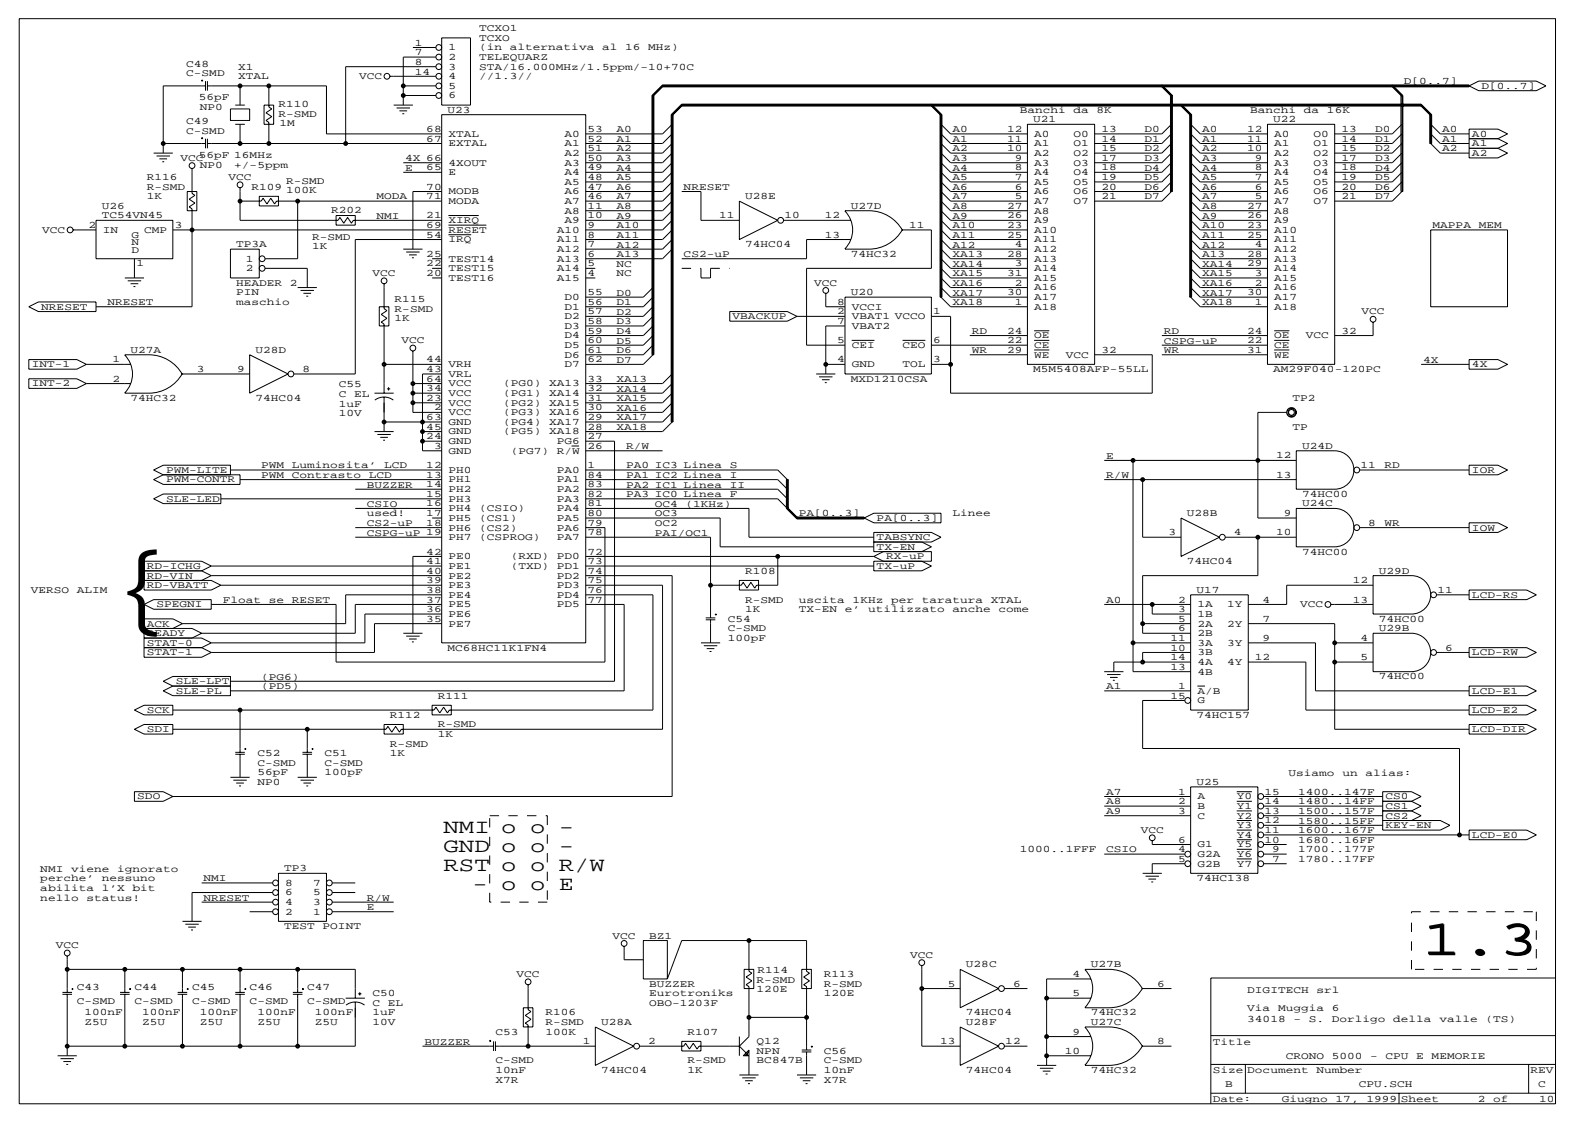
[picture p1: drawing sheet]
<svg xmlns="http://www.w3.org/2000/svg" width="420mm" height="297mm" viewBox="0 0 420 297" stroke-linecap="round" stroke-linejoin="round" font-family="sans-serif">
<defs><g id="words">
<text font-size="23.8" x="28.4" y="163">{</text>
<text font-size="13.2" x="376.2" y="252.4">1.3</text>
<g font-size="5.3">
<text x="117.3" y="220.2">NMI</text>
<text x="132.6" y="220.2">o o</text>
<text x="147.8" y="220.2">-</text>
<text x="117.3" y="225.3">GND</text>
<text x="132.6" y="225.3">o o</text>
<text x="147.8" y="225.3">-</text>
<text x="117.3" y="230.4">RST</text>
<text x="132.6" y="230.4">o o</text>
<text x="147.8" y="230.4">R/W</text>
<text x="125" y="235.4">-</text>
<text x="132.6" y="235.4">o o</text>
<text x="147.8" y="235.4">E</text>
</g>
<g font-size="2.6">
<text x="126.7" y="8.2">TCXO1</text>
<text x="126.7" y="10.8">TCXO</text>
<text x="49.3" y="17.6">C48</text>
<text x="109.7" y="12.1">1</text>
<text x="109.7" y="14.7">7</text>
<text x="109.7" y="17.2">8</text>
<text x="118.6" y="13.3">1</text>
<text x="118.6" y="15.9">2</text>
<text x="126.7" y="13.3">(in</text>
<text x="126.7" y="15.9">TELEQUARZ</text>
<text x="134.9" y="13.3">alternativa</text>
<text x="159.3" y="13.3">al</text>
<text x="165.4" y="13.3">16</text>
<text x="171.5" y="13.3">MHz)</text>
<text x="49.3" y="20.2">C-SMD</text>
<text x="63" y="18.4">X1</text>
<text x="63" y="20.9">XTAL</text>
<text x="95" y="20.9">VCC</text>
<text x="109.7" y="19.7">14</text>
<text x="118.6" y="18.4">3</text>
<text x="118.6" y="20.9">4</text>
<text x="118.6" y="23.5">5</text>
<text x="126.7" y="18.4">STA/16.000MHz/1.5ppm/-10+70C</text>
<text x="126.7" y="20.9">//1.3//</text>
<text x="371.3" y="22.3">D[0..7]</text>
<text x="391.9" y="23.5">D[0..7]</text>
<text x="52.6" y="26.5">56pF</text>
<text x="52.8" y="29.1">NP0</text>
<text x="73.7" y="28.3">R110</text>
<text x="118.4" y="29.8">U23</text>
<text x="118.6" y="26">6</text>
<text x="269.7" y="29.9">Banchi</text>
<text x="284" y="29.9">da</text>
<text x="290.1" y="29.9">8K</text>
<text x="330.7" y="29.9">Banchi</text>
<text x="344.9" y="29.9">da</text>
<text x="351" y="29.9">16K</text>
<text x="49.3" y="32.9">C49</text>
<text x="49.3" y="35.4">C-SMD</text>
<text x="73.7" y="30.8">R-SMD</text>
<text x="73.9" y="33.4">1M</text>
<text x="112.8" y="34.9">68</text>
<text x="155.4" y="34.9">53</text>
<text x="163.1" y="35">A0</text>
<text x="252" y="35">A0</text>
<text x="266.4" y="34.9">12</text>
<text x="273.3" y="32.4">U21</text>
<text x="291.3" y="34.9">13</text>
<text x="302.8" y="35">D0</text>
<text x="318" y="35">A0</text>
<text x="329.9" y="34.9">12</text>
<text x="336.8" y="32.4">U22</text>
<text x="354.8" y="34.9">13</text>
<text x="363.7" y="35">D0</text>
<text x="381.5" y="35">A0</text>
<text x="52.6" y="41.8">56pF 16MHz</text>
<text x="112.8" y="37.5">67</text>
<text x="118.6" y="36.2">XTAL</text>
<text x="118.6" y="38.7">EXTAL</text>
<text x="149.4" y="36.2">A0</text>
<text x="149.4" y="38.7">A1</text>
<text x="149.4" y="41.3">A2</text>
<text x="155.4" y="37.5">52</text>
<text x="155.4" y="40">51</text>
<text x="163.1" y="37.5">A1</text>
<text x="163.1" y="40.1">A2</text>
<text x="252" y="37.5">A1</text>
<text x="252" y="40.1">A2</text>
<text x="266.4" y="37.5">11</text>
<text x="266.4" y="40">10</text>
<text x="273.6" y="36.2">A0</text>
<text x="273.6" y="38.7">A1</text>
<text x="273.6" y="41.3">A2</text>
<text x="284" y="36.2">O0</text>
<text x="284" y="38.7">O1</text>
<text x="284" y="41.3">O2</text>
<text x="291.3" y="37.5">14</text>
<text x="291.3" y="40">15</text>
<text x="302.8" y="37.5">D1</text>
<text x="302.8" y="40.1">D2</text>
<text x="318" y="37.5">A1</text>
<text x="318" y="40.1">A2</text>
<text x="329.9" y="37.5">11</text>
<text x="329.9" y="40">10</text>
<text x="337.1" y="36.2">A0</text>
<text x="337.1" y="38.7">A1</text>
<text x="337.1" y="41.3">A2</text>
<text x="347.5" y="36.2">O0</text>
<text x="347.5" y="38.7">O1</text>
<text x="347.5" y="41.3">O2</text>
<text x="354.8" y="37.5">14</text>
<text x="354.8" y="40">15</text>
<text x="363.7" y="37.5">D1</text>
<text x="363.7" y="40.1">D2</text>
<text x="381.5" y="37.5">A1</text>
<text x="381.5" y="40.1">A2</text>
<text x="389.4" y="36.2">A0</text>
<text x="389.4" y="38.7">A1</text>
<text x="389.4" y="41.3">A2</text>
<text x="38.9" y="47.6">R116</text>
<text x="47.8" y="42.5">VCC</text>
<text x="52.8" y="44.3">NP0</text>
<text x="60.5" y="47.6">VCC</text>
<text x="62" y="44.3">+/-5ppm</text>
<text x="107.2" y="45.1">E</text>
<text x="107.2" y="42.6">4X 66</text>
<text x="112.8" y="45.1">65</text>
<text x="118.6" y="43.8">4XOUT</text>
<text x="118.6" y="46.3">E</text>
<text x="149.4" y="43.8">A3</text>
<text x="149.4" y="46.3">A4</text>
<text x="155.4" y="42.5">50</text>
<text x="155.4" y="45.1">49</text>
<text x="155.4" y="47.6">48</text>
<text x="163.1" y="42.6">A3</text>
<text x="163.1" y="45.1">A4</text>
<text x="163.1" y="47.7">A5</text>
<text x="252" y="42.6">A3</text>
<text x="252" y="45.1">A4</text>
<text x="252" y="47.7">A5</text>
<text x="268.5" y="42.5">9</text>
<text x="268.5" y="45.1">8</text>
<text x="268.5" y="47.6">7</text>
<text x="273.6" y="43.8">A3</text>
<text x="273.6" y="46.3">A4</text>
<text x="284" y="43.8">O3</text>
<text x="284" y="46.3">O4</text>
<text x="291.3" y="42.5">17</text>
<text x="291.3" y="45.1">18</text>
<text x="291.3" y="47.6">19</text>
<text x="302.8" y="42.6">D3</text>
<text x="302.8" y="45.1">D4</text>
<text x="302.8" y="47.7">D5</text>
<text x="318" y="42.6">A3</text>
<text x="318" y="45.1">A4</text>
<text x="318" y="47.7">A5</text>
<text x="332" y="42.5">9</text>
<text x="332" y="45.1">8</text>
<text x="332" y="47.6">7</text>
<text x="337.1" y="43.8">A3</text>
<text x="337.1" y="46.3">A4</text>
<text x="347.5" y="43.8">O3</text>
<text x="347.5" y="46.3">O4</text>
<text x="354.8" y="42.5">17</text>
<text x="354.8" y="45.1">18</text>
<text x="354.8" y="47.6">19</text>
<text x="363.7" y="42.6">D3</text>
<text x="363.7" y="45.1">D4</text>
<text x="363.7" y="47.7">D5</text>
<text x="38.9" y="50.2">R-SMD</text>
<text x="38.9" y="52.7">1K</text>
<text x="66.5" y="50.2">R109</text>
<text x="75.7" y="48.6">R-SMD</text>
<text x="75.7" y="51.2">100K</text>
<text x="99.6" y="52.8">MODA</text>
<text x="112.8" y="52.7">71</text>
<text x="112.8" y="50.2">70</text>
<text x="118.6" y="54">MODA</text>
<text x="118.6" y="51.4">MODB</text>
<text x="149.4" y="48.9">A5</text>
<text x="149.4" y="51.4">A6</text>
<text x="149.4" y="54">A7</text>
<text x="155.4" y="50.2">47</text>
<text x="155.4" y="52.7">46</text>
<text x="163.1" y="50.2">A6</text>
<text x="163.1" y="52.8">A7</text>
<text x="180.8" y="50.2">NRESET</text>
<text x="197.1" y="52.7">U28E</text>
<text x="252" y="50.2">A6</text>
<text x="252" y="52.8">A7</text>
<text x="268.5" y="50.2">6</text>
<text x="268.5" y="52.7">5</text>
<text x="273.6" y="48.9">A5</text>
<text x="273.6" y="51.4">A6</text>
<text x="273.6" y="54">A7</text>
<text x="284" y="48.9">O5</text>
<text x="284" y="51.4">O6</text>
<text x="284" y="54">O7</text>
<text x="291.3" y="50.2">20</text>
<text x="291.3" y="52.7">21</text>
<text x="302.8" y="50.2">D6</text>
<text x="302.8" y="52.8">D7</text>
<text x="318" y="50.2">A6</text>
<text x="318" y="52.8">A7</text>
<text x="332" y="50.2">6</text>
<text x="332" y="52.7">5</text>
<text x="337.1" y="48.9">A5</text>
<text x="337.1" y="51.4">A6</text>
<text x="337.1" y="54">A7</text>
<text x="347.5" y="48.9">O5</text>
<text x="347.5" y="51.4">O6</text>
<text x="347.5" y="54">O7</text>
<text x="354.8" y="50.2">20</text>
<text x="354.8" y="52.7">21</text>
<text x="363.7" y="50.2">D6</text>
<text x="363.7" y="52.8">D7</text>
<text x="26.9" y="55.2">U26</text>
<text x="26.9" y="57.8">TC54VN45</text>
<text x="87.6" y="56.2">R202</text>
<text x="99.6" y="57.8">NMI</text>
<text x="112.8" y="57.8">21</text>
<text x="118.6" y="59">XIRQ</text>
<text x="149.4" y="56.5">A8</text>
<text x="149.4" y="59">A9</text>
<text x="155.4" y="55.2">11</text>
<text x="155.4" y="57.8">10</text>
<text x="163.1" y="55.3">A8</text>
<text x="163.1" y="57.8">A9</text>
<text x="190.2" y="57.8">11</text>
<text x="207.5" y="57.8">10</text>
<text x="218.2" y="57.8">12</text>
<text x="225" y="55.2">U27D</text>
<text x="252" y="55.3">A8</text>
<text x="252" y="57.8">A9</text>
<text x="266.4" y="55.2">27</text>
<text x="266.4" y="57.8">26</text>
<text x="273.6" y="56.5">A8</text>
<text x="273.6" y="59">A9</text>
<text x="318" y="55.3">A8</text>
<text x="318" y="57.8">A9</text>
<text x="329.9" y="55.2">27</text>
<text x="329.9" y="57.8">26</text>
<text x="337.1" y="56.5">A8</text>
<text x="337.1" y="59">A9</text>
<text x="11.2" y="61.6">VCC</text>
<text x="23.4" y="60.3">2</text>
<text x="27.2" y="61.6">IN</text>
<text x="34.8" y="62.9">G</text>
<text x="34.8" y="64.9">N</text>
<text x="38.1" y="61.6">CMP</text>
<text x="46.2" y="60.3">3</text>
<text x="62.5" y="65.4">TP3A</text>
<text x="82.5" y="63.4">R-SMD</text>
<text x="82.5" y="65.9">1K</text>
<text x="112.8" y="60.3">69</text>
<text x="112.8" y="62.9">54</text>
<text x="118.6" y="61.6">RESET</text>
<text x="118.6" y="64.1">IRQ</text>
<text x="147.3" y="61.6">A10</text>
<text x="147.3" y="64.1">A11</text>
<text x="155.4" y="60.3">9</text>
<text x="155.4" y="62.9">8</text>
<text x="155.4" y="65.4">7</text>
<text x="163.1" y="60.4">A10</text>
<text x="163.1" y="62.9">A11</text>
<text x="163.1" y="65.5">A12</text>
<text x="197.1" y="65.4">74HC04</text>
<text x="218.2" y="62.9">13</text>
<text x="240.5" y="60.3">11</text>
<text x="252" y="60.4">A10</text>
<text x="252" y="62.9">A11</text>
<text x="252" y="65.5">A12</text>
<text x="266.4" y="60.3">23</text>
<text x="266.4" y="62.9">25</text>
<text x="268.5" y="65.4">4</text>
<text x="273.6" y="61.6">A10</text>
<text x="273.6" y="64.1">A11</text>
<text x="318" y="60.4">A10</text>
<text x="318" y="62.9">A11</text>
<text x="318" y="65.5">A12</text>
<text x="329.9" y="60.3">23</text>
<text x="329.9" y="62.9">25</text>
<text x="332" y="65.4">4</text>
<text x="337.1" y="61.6">A10</text>
<text x="337.1" y="64.1">A11</text>
<text x="379" y="60.3">MAPPA</text>
<text x="391.2" y="60.3">MEM</text>
<text x="34.8" y="66.9">D</text>
<text x="36.1" y="70.5">1</text>
<text x="65" y="69.2">1</text>
<text x="65" y="71.7">2</text>
<text x="112.8" y="67.9">25</text>
<text x="112.8" y="70.5">22</text>
<text x="118.6" y="69.2">TEST14</text>
<text x="118.6" y="71.7">TEST15</text>
<text x="147.3" y="66.7">A12</text>
<text x="147.3" y="69.2">A13</text>
<text x="147.3" y="71.7">A14</text>
<text x="155.4" y="67.9">6</text>
<text x="155.4" y="70.5">5</text>
<text x="163.1" y="68">A13</text>
<text x="163.1" y="70.5">NC</text>
<text x="180.8" y="68">CS2-uP</text>
<text x="225" y="67.9">74HC32</text>
<text x="252" y="70.5">XA14</text>
<text x="252" y="68">XA13</text>
<text x="266.4" y="67.9">28</text>
<text x="268.5" y="70.5">3</text>
<text x="273.6" y="66.7">A12</text>
<text x="273.6" y="69.2">A13</text>
<text x="273.6" y="71.7">A14</text>
<text x="318" y="68">A13</text>
<text x="318" y="70.5">XA14</text>
<text x="329.9" y="67.9">28</text>
<text x="329.9" y="70.5">29</text>
<text x="337.1" y="66.7">A12</text>
<text x="337.1" y="69.2">A13</text>
<text x="337.1" y="71.7">A14</text>
<text x="62.5" y="75.6">HEADER</text>
<text x="76.7" y="75.6">2</text>
<text x="98.6" y="73">VCC</text>
<text x="112.8" y="73">20</text>
<text x="118.6" y="74.3">TEST16</text>
<text x="147.3" y="74.3">A15</text>
<text x="155.4" y="73">4</text>
<text x="163.1" y="73.1">NC</text>
<text x="215.4" y="75.6">VCC</text>
<text x="252" y="75.6">XA16</text>
<text x="252" y="73.1">XA15</text>
<text x="266.4" y="73">31</text>
<text x="268.5" y="75.6">2</text>
<text x="273.6" y="74.3">A15</text>
<text x="273.6" y="76.8">A16</text>
<text x="318" y="73.1">XA15</text>
<text x="318" y="75.6">XA16</text>
<text x="332" y="73">3</text>
<text x="332" y="75.6">2</text>
<text x="337.1" y="74.3">A15</text>
<text x="337.1" y="76.8">A16</text>
<text x="10.9" y="81.9">NRESET</text>
<text x="28.4" y="80.7">NRESET</text>
<text x="62.5" y="78.1">PIN</text>
<text x="62.5" y="80.6">maschio</text>
<text x="104.4" y="79.9">R115</text>
<text x="104.4" y="82.4">R-SMD</text>
<text x="149.4" y="79.4">D0</text>
<text x="149.4" y="81.9">D1</text>
<text x="155.4" y="78.1">55</text>
<text x="155.4" y="80.6">56</text>
<text x="155.4" y="83.2">57</text>
<text x="163.1" y="78.2">D0</text>
<text x="163.1" y="80.7">D1</text>
<text x="163.1" y="83.2">D2</text>
<text x="221.5" y="80.6">8</text>
<text x="221.5" y="83.2">2</text>
<text x="225" y="78.1">U20</text>
<text x="225.3" y="81.9">VCCI</text>
<text x="246.9" y="83.2">1</text>
<text x="252" y="80.7">XA18</text>
<text x="252" y="78.2">XA17</text>
<text x="266.4" y="78.1">30</text>
<text x="268.5" y="80.6">1</text>
<text x="273.6" y="79.4">A17</text>
<text x="273.6" y="81.9">A18</text>
<text x="318" y="78.2">XA17</text>
<text x="318" y="80.7">XA18</text>
<text x="329.9" y="78.1">30</text>
<text x="332" y="80.6">1</text>
<text x="337.1" y="79.4">A17</text>
<text x="337.1" y="81.9">A18</text>
<text x="360.2" y="83.2">VCC</text>
<text x="104.4" y="84.9">1K</text>
<text x="149.4" y="84.4">D2</text>
<text x="149.4" y="87">D3</text>
<text x="149.4" y="89.5">D4</text>
<text x="155.4" y="85.7">58</text>
<text x="155.4" y="88.3">59</text>
<text x="163.1" y="85.8">D3</text>
<text x="163.1" y="88.3">D4</text>
<text x="193.8" y="84.4">VBACKUP</text>
<text x="221.5" y="85.7">7</text>
<text x="225.3" y="84.4">VBAT1 VCCO</text>
<text x="225.3" y="87">VBAT2</text>
<text x="257" y="88.3">RD</text>
<text x="266.4" y="88.3">24</text>
<text x="273.6" y="89.5">OE</text>
<text x="307.8" y="88.3">RD</text>
<text x="329.9" y="88.3">24</text>
<text x="337.1" y="89.5">OE</text>
<text x="345.4" y="89.5">VCC</text>
<text x="354.8" y="88.3">32</text>
<text x="29.7" y="95.9">1</text>
<text x="34.5" y="93.3">U27A</text>
<text x="67.6" y="93.3">U28D</text>
<text x="106.2" y="90.8">VCC</text>
<text x="112.8" y="95.9">44</text>
<text x="149.4" y="92.1">D5</text>
<text x="149.4" y="94.6">D6</text>
<text x="155.4" y="90.8">60</text>
<text x="155.4" y="93.3">61</text>
<text x="155.4" y="95.9">62</text>
<text x="163.1" y="90.9">D5</text>
<text x="163.1" y="93.4">D6</text>
<text x="163.1" y="95.9">D7</text>
<text x="221.5" y="90.8">5</text>
<text x="221.5" y="95.9">4</text>
<text x="225.3" y="92.1">CEI</text>
<text x="238.8" y="92.1">CEO</text>
<text x="246.9" y="90.8">6</text>
<text x="246.9" y="95.9">3</text>
<text x="257" y="93.4">WR</text>
<text x="266.4" y="93.3">29</text>
<text x="266.4" y="90.8">22</text>
<text x="273.6" y="92.1">CE</text>
<text x="273.6" y="94.6">WE</text>
<text x="281.9" y="94.6">VCC</text>
<text x="291.3" y="93.3">32</text>
<text x="307.8" y="90.9">CSPG-uP</text>
<text x="307.8" y="93.4">WR</text>
<text x="329.9" y="93.3">31</text>
<text x="329.9" y="90.8">22</text>
<text x="337.1" y="94.6">WE</text>
<text x="337.1" y="92.1">CE</text>
<text x="376.4" y="95.9">4X</text>
<text x="8.4" y="97.1">INT-1</text>
<text x="29.7" y="101">2</text>
<text x="52.1" y="98.4">3</text>
<text x="62.7" y="98.4">9</text>
<text x="80" y="98.4">8</text>
<text x="112.8" y="101">64</text>
<text x="112.8" y="98.4">43</text>
<text x="118.6" y="99.7">VRL</text>
<text x="118.6" y="97.1">VRH</text>
<text x="149.4" y="97.1">D7</text>
<text x="155.4" y="101">33</text>
<text x="163.1" y="101">XA13</text>
<text x="225" y="101">MXD1210CSA</text>
<text x="225.3" y="97.1">GND</text>
<text x="238.8" y="97.1">TOL</text>
<text x="273.3" y="98.4">M5M5408AFP-55LL</text>
<text x="336.8" y="98.4">AM29F040-120PC</text>
<text x="389.4" y="97.1">4X</text>
<text x="8.4" y="102.2">INT-2</text>
<text x="34.5" y="106">74HC32</text>
<text x="67.6" y="106">74HC04</text>
<text x="89.7" y="102.5">C55</text>
<text x="89.7" y="105">C</text>
<text x="89.7" y="107.6">1uF</text>
<text x="93.7" y="105">EL</text>
<text x="112.8" y="106">23</text>
<text x="112.8" y="103.5">34</text>
<text x="118.6" y="107.3">VCC</text>
<text x="118.6" y="104.8">VCC</text>
<text x="118.6" y="102.2">VCC</text>
<text x="133.1" y="102.2">(PG0)</text>
<text x="133.1" y="104.8">(PG1)</text>
<text x="133.1" y="107.3">(PG2)</text>
<text x="145.3" y="102.2">XA13</text>
<text x="145.3" y="104.8">XA14</text>
<text x="145.3" y="107.3">XA15</text>
<text x="155.4" y="103.5">32</text>
<text x="155.4" y="106">31</text>
<text x="163.1" y="103.6">XA14</text>
<text x="163.1" y="106.1">XA15</text>
<text x="341.9" y="106">TP2</text>
<text x="89.7" y="110.1">10V</text>
<text x="112.8" y="113.7">45</text>
<text x="112.8" y="111.1">63</text>
<text x="114.8" y="108.6">2</text>
<text x="118.6" y="112.4">GND</text>
<text x="118.6" y="109.8">VCC</text>
<text x="133.1" y="109.8">(PG3)</text>
<text x="133.1" y="112.4">(PG4)</text>
<text x="145.3" y="109.8">XA16</text>
<text x="145.3" y="112.4">XA17</text>
<text x="155.4" y="108.6">30</text>
<text x="155.4" y="111.1">29</text>
<text x="155.4" y="113.7">28</text>
<text x="163.1" y="108.6">XA16</text>
<text x="163.1" y="111.2">XA17</text>
<text x="163.1" y="113.7">XA18</text>
<text x="341.9" y="113.7">TP</text>
<text x="112.8" y="116.2">24</text>
<text x="114.8" y="118.7">3</text>
<text x="118.6" y="117.5">GND</text>
<text x="118.6" y="114.9">GND</text>
<text x="133.1" y="114.9">(PG5)</text>
<text x="145.3" y="114.9">XA18</text>
<text x="147.3" y="117.5">PG6</text>
<text x="155.4" y="116.2">27</text>
<text x="155.4" y="118.7">26</text>
<text x="165.6" y="118.8">R/W</text>
<text x="344.4" y="118.7">U24D</text>
<text x="43.9" y="125.1">PWM-LITE</text>
<text x="69.1" y="123.9">PWM</text>
<text x="77.2" y="123.9">Luminosita’</text>
<text x="101.6" y="123.9">LCD</text>
<text x="112.8" y="123.8">12</text>
<text x="118.6" y="125.1">PH0</text>
<text x="118.6" y="120">GND</text>
<text x="135.1" y="120">(PG7)</text>
<text x="147.3" y="120">R/W</text>
<text x="147.3" y="125.1">PA0</text>
<text x="155.4" y="123.8">1</text>
<text x="165.6" y="123.9">PA0 IC3 Linea</text>
<text x="193" y="123.9">S</text>
<text x="292.6" y="121.3">E</text>
<text x="337.6" y="121.3">12</text>
<text x="359.9" y="123.8">11</text>
<text x="366.3" y="123.9">RD</text>
<text x="389.4" y="125.1">IOR</text>
<text x="43.9" y="127.6">PWM-CONTR</text>
<text x="69.1" y="126.4">PWM</text>
<text x="77.2" y="126.4">Contrasto</text>
<text x="97" y="129">BUZZER</text>
<text x="97.5" y="126.4">LCD</text>
<text x="112.8" y="126.4">13</text>
<text x="112.8" y="128.9">14</text>
<text x="112.8" y="131.4">15</text>
<text x="118.6" y="127.6">PH1</text>
<text x="118.6" y="130.2">PH2</text>
<text x="147.3" y="127.6">PA1</text>
<text x="147.3" y="130.2">PA2</text>
<text x="155.4" y="126.4">84</text>
<text x="155.4" y="128.9">83</text>
<text x="155.4" y="131.4">82</text>
<text x="165.6" y="126.4">PA1 IC2 Linea</text>
<text x="165.6" y="129">PA2 IC1 Linea</text>
<text x="165.6" y="131.5">PA3 IC0 Linea</text>
<text x="193" y="126.4">I</text>
<text x="193" y="129">II</text>
<text x="193" y="131.5">F</text>
<text x="292.6" y="126.4">R/W</text>
<text x="337.6" y="126.4">13</text>
<text x="344.4" y="131.4">74HC00</text>
<text x="43.9" y="132.7">SLE-LED</text>
<text x="97" y="136.6">used!</text>
<text x="97" y="134">CSIO</text>
<text x="112.8" y="134">16</text>
<text x="112.8" y="136.5">17</text>
<text x="118.6" y="132.7">PH3</text>
<text x="118.6" y="135.2">PH4</text>
<text x="118.6" y="137.8">PH5</text>
<text x="126.7" y="135.2">(CSIO)</text>
<text x="126.7" y="137.8">(CS1)</text>
<text x="147.3" y="132.7">PA3</text>
<text x="147.3" y="135.2">PA4</text>
<text x="147.3" y="137.8">PA5</text>
<text x="155.4" y="134">81</text>
<text x="155.4" y="136.5">80</text>
<text x="173.2" y="134">OC4</text>
<text x="173.2" y="136.6">OC3</text>
<text x="181.4" y="134">(1KHz)</text>
<text x="211.3" y="136.6">PA[0..3]</text>
<text x="231.9" y="137.8">PA[0..3]</text>
<text x="252" y="136.6">Linee</text>
<text x="313.9" y="136.5">U28B</text>
<text x="339.6" y="136.5">9</text>
<text x="344.4" y="134">U24C</text>
<text x="97" y="141.7">CSPG-uP 19</text>
<text x="97" y="139.1">CS2-uP</text>
<text x="112.8" y="139.1">18</text>
<text x="118.6" y="140.3">PH6</text>
<text x="118.6" y="142.9">PH7</text>
<text x="126.7" y="140.3">(CS2)</text>
<text x="126.7" y="142.9">(CSPROG)</text>
<text x="147.3" y="140.3">PA6</text>
<text x="147.3" y="142.9">PA7</text>
<text x="155.4" y="139.1">79</text>
<text x="155.4" y="141.6">78</text>
<text x="173.2" y="139.1">OC2</text>
<text x="173.2" y="141.7">PAI/OC1</text>
<text x="231.9" y="142.9">TABSYNC</text>
<text x="309.1" y="141.6">3</text>
<text x="326.4" y="141.6">4</text>
<text x="337.6" y="141.6">10</text>
<text x="361.9" y="139.1">8</text>
<text x="366.3" y="139.1">WR</text>
<text x="389.4" y="140.3">IOW</text>
<text x="112.8" y="146.7">42</text>
<text x="112.8" y="149.2">41</text>
<text x="118.6" y="147.9">PE0</text>
<text x="135.1" y="147.9">(RXD)</text>
<text x="147.3" y="147.9">PD0</text>
<text x="155.4" y="146.7">72</text>
<text x="155.4" y="149.2">73</text>
<text x="231.9" y="145.4">TX-EN</text>
<text x="234.4" y="147.9">RX-uP</text>
<text x="313.9" y="149.2">74HC04</text>
<text x="344.4" y="146.7">74HC00</text>
<text x="38.9" y="150.5">RD-ICHG</text>
<text x="38.9" y="153">RD-VIN</text>
<text x="38.9" y="155.6">RD-VBATT</text>
<text x="112.8" y="151.8">40</text>
<text x="112.8" y="154.3">39</text>
<text x="118.6" y="150.5">PE1</text>
<text x="118.6" y="153">PE2</text>
<text x="118.6" y="155.6">PE3</text>
<text x="135.1" y="150.5">(TXD)</text>
<text x="147.3" y="150.5">PD1</text>
<text x="147.3" y="153">PD2</text>
<text x="147.3" y="155.6">PD3</text>
<text x="155.4" y="151.8">74</text>
<text x="155.4" y="154.3">75</text>
<text x="197.1" y="151.8">R108</text>
<text x="231.9" y="150.5">TX-uP</text>
<text x="357.9" y="154.3">12</text>
<text x="364.7" y="151.8">U29D</text>
<text x="8.1" y="156.9">VERSO</text>
<text x="20.3" y="156.9">ALIM</text>
<text x="41.4" y="160.6">SPEGNI</text>
<text x="58.9" y="159.4">Float</text>
<text x="71.1" y="159.4">se</text>
<text x="77.2" y="159.4">RESET</text>
<text x="112.8" y="156.8">38</text>
<text x="112.8" y="159.4">37</text>
<text x="112.8" y="161.9">36</text>
<text x="118.6" y="158.1">PE4</text>
<text x="118.6" y="160.6">PE5</text>
<text x="147.3" y="158.1">PD4</text>
<text x="147.3" y="160.6">PD5</text>
<text x="155.4" y="156.8">76</text>
<text x="155.4" y="159.4">77</text>
<text x="197.1" y="159.4">R-SMD</text>
<text x="197.1" y="161.9">1K</text>
<text x="211.3" y="162">TX-EN</text>
<text x="211.3" y="159.4">uscita</text>
<text x="223.5" y="162">e’</text>
<text x="225.6" y="159.4">1KHz</text>
<text x="229.6" y="162">utilizzato</text>
<text x="235.7" y="159.4">per</text>
<text x="243.8" y="159.4">taratura</text>
<text x="252" y="162">anche</text>
<text x="262.1" y="159.4">XTAL</text>
<text x="264.2" y="162">come</text>
<text x="292.6" y="159.4">A0</text>
<text x="311.7" y="159.4">2</text>
<text x="311.7" y="161.9">3</text>
<text x="316.5" y="156.8">U17</text>
<text x="316.7" y="160.6">1A</text>
<text x="324.6" y="160.6">1Y</text>
<text x="334" y="159.4">4</text>
<text x="343.9" y="160.6">VCC</text>
<text x="357.9" y="159.4">13</text>
<text x="380.2" y="156.8">11</text>
<text x="389.4" y="158.1">LCD-RS</text>
<text x="38.9" y="165.7">ACK</text>
<text x="112.8" y="164.5">35</text>
<text x="118.6" y="163.2">PE6</text>
<text x="118.6" y="165.7">PE7</text>
<text x="192.5" y="164.5">C54</text>
<text x="192.5" y="167">C-SMD</text>
<text x="311.7" y="167">6</text>
<text x="311.7" y="164.5">5</text>
<text x="316.7" y="163.2">1B</text>
<text x="316.7" y="165.7">2A</text>
<text x="324.6" y="165.7">2Y</text>
<text x="334" y="164.5">7</text>
<text x="364.7" y="167">U29B</text>
<text x="364.7" y="164.5">74HC00</text>
<text x="38.9" y="168.3">READY</text>
<text x="38.9" y="170.8">STAT-0</text>
<text x="38.9" y="173.3">STAT-1</text>
<text x="118.4" y="172.1">MC68HC11K1FN4</text>
<text x="192.5" y="169.5">100pF</text>
<text x="309.6" y="169.5">11</text>
<text x="309.6" y="172.1">10</text>
<text x="316.7" y="168.3">2B</text>
<text x="316.7" y="170.8">3A</text>
<text x="316.7" y="173.3">3B</text>
<text x="324.6" y="170.8">3Y</text>
<text x="334" y="169.5">9</text>
<text x="359.9" y="169.5">4</text>
<text x="382.3" y="172.1">6</text>
<text x="389.4" y="173.3">LCD-RW</text>
<text x="69.1" y="179.8">(PG6)</text>
<text x="309.6" y="174.6">14</text>
<text x="309.6" y="177.2">13</text>
<text x="316.7" y="178.4">4B</text>
<text x="316.7" y="175.9">4A</text>
<text x="324.6" y="175.9">4Y</text>
<text x="332" y="174.6">12</text>
<text x="359.9" y="174.6">5</text>
<text x="364.7" y="179.7">74HC00</text>
<text x="46.5" y="181">SLE-LPT</text>
<text x="46.5" y="183.5">SLE-PL</text>
<text x="69.1" y="182.3">(PD5)</text>
<text x="115.8" y="184.8">R111</text>
<text x="292.6" y="182.3">A1</text>
<text x="309.6" y="184.8">15</text>
<text x="311.7" y="182.2">1</text>
<text x="316.7" y="183.5">A/B</text>
<text x="389.4" y="183.5">LCD-E1</text>
<text x="38.9" y="188.6">SCK</text>
<text x="103.1" y="189.9">R112</text>
<text x="316.5" y="189.9">74HC157</text>
<text x="316.7" y="186">G</text>
<text x="389.4" y="188.6">LCD-E2</text>
<text x="38.9" y="193.7">SDI</text>
<text x="103.1" y="197.5">R-SMD</text>
<text x="115.8" y="192.4">R-SMD</text>
<text x="115.8" y="194.9">1K</text>
<text x="389.4" y="193.7">LCD-DIR</text>
<text x="68.1" y="200">C52</text>
<text x="68.1" y="202.6">C-SMD</text>
<text x="85.9" y="200">C51</text>
<text x="85.9" y="202.6">C-SMD</text>
<text x="103.1" y="200">1K</text>
<text x="68.1" y="205.1">56pF</text>
<text x="68.1" y="207.6">NP0</text>
<text x="85.9" y="205.1">100pF</text>
<text x="316.5" y="207.6">U25</text>
<text x="340.9" y="205.2">Usiamo</text>
<text x="355.1" y="205.2">un</text>
<text x="361.2" y="205.2">alias:</text>
<text x="36.3" y="211.4">SDO</text>
<text x="292.6" y="210.2">A7</text>
<text x="292.6" y="212.8">A8</text>
<text x="292.6" y="215.3">A9</text>
<text x="311.7" y="210.2">1</text>
<text x="311.7" y="212.7">2</text>
<text x="311.7" y="215.3">3</text>
<text x="316.7" y="211.4">A</text>
<text x="316.7" y="214">B</text>
<text x="327.2" y="211.4">Y0</text>
<text x="327.2" y="214">Y1</text>
<text x="334.5" y="210.2">15</text>
<text x="334.5" y="212.7">14</text>
<text x="334.5" y="215.3">13</text>
<text x="343.4" y="210.2">1400..147F</text>
<text x="343.4" y="212.8">1480..14FF</text>
<text x="343.4" y="215.3">1500..157F</text>
<text x="366.5" y="211.4">CS0</text>
<text x="366.5" y="214">CS1</text>
<text x="301.8" y="220.3">VCC</text>
<text x="316.7" y="216.5">C</text>
<text x="327.2" y="216.5">Y2</text>
<text x="327.2" y="219.1">Y3</text>
<text x="327.2" y="221.6">Y4</text>
<text x="334.5" y="217.8">12</text>
<text x="334.5" y="220.3">11</text>
<text x="343.4" y="217.9">1580..15FF</text>
<text x="343.4" y="220.4">1600..167F</text>
<text x="366.5" y="216.5">CS2</text>
<text x="366.5" y="219.1">KEY-EN</text>
<text x="389.4" y="221.6">LCD-E0</text>
<text x="269.7" y="225.5">1000..1FFF</text>
<text x="292.6" y="225.5">CSIO</text>
<text x="311.7" y="222.9">6</text>
<text x="311.7" y="225.4">4</text>
<text x="311.7" y="228">5</text>
<text x="316.7" y="224.1">G1</text>
<text x="316.7" y="226.7">G2A</text>
<text x="327.2" y="224.1">Y5</text>
<text x="327.2" y="226.7">Y6</text>
<text x="334.5" y="222.9">10</text>
<text x="336.5" y="225.4">9</text>
<text x="336.5" y="228">7</text>
<text x="343.4" y="222.9">1680..16FF</text>
<text x="343.4" y="225.5">1700..177F</text>
<text x="10.7" y="230.6">NMI</text>
<text x="10.7" y="233.1">perche’</text>
<text x="18.8" y="230.6">viene</text>
<text x="26.9" y="233.1">nessuno</text>
<text x="31" y="230.6">ignorato</text>
<text x="53.8" y="233.1">NMI</text>
<text x="75.2" y="230.5">TP3</text>
<text x="316.5" y="233">74HC138</text>
<text x="316.7" y="229.2">G2B</text>
<text x="327.2" y="229.2">Y7</text>
<text x="343.4" y="228">1780..17FF</text>
<text x="10.7" y="235.6">abilita</text>
<text x="10.7" y="238.2">nello</text>
<text x="22.9" y="238.2">status!</text>
<text x="26.9" y="235.6">l’X</text>
<text x="35.1" y="235.6">bit</text>
<text x="53.8" y="238.2">NRESET</text>
<text x="75.4" y="239.4">4</text>
<text x="75.4" y="236.8">6</text>
<text x="75.4" y="234.3">8</text>
<text x="82.8" y="239.4">3</text>
<text x="82.8" y="236.8">5</text>
<text x="82.8" y="234.3">7</text>
<text x="97" y="238.2">R/W</text>
<text x="75.2" y="245.7">TEST</text>
<text x="75.4" y="241.9">2</text>
<text x="82.8" y="241.9">1</text>
<text x="85.3" y="245.7">POINT</text>
<text x="97" y="240.7">E</text>
<text x="14.7" y="250.8">VCC</text>
<text x="162.1" y="248.3">VCC</text>
<text x="171.7" y="248.3">BZ1</text>
<text x="200.4" y="257.4">R114</text>
<text x="240.8" y="253.4">VCC</text>
<text x="255.5" y="255.9">U28C</text>
<text x="288.5" y="255.9">U27B</text>
<text x="20.3" y="261.7">C43</text>
<text x="35.6" y="261.7">C44</text>
<text x="50.8" y="261.7">C45</text>
<text x="66" y="261.7">C46</text>
<text x="81.3" y="261.7">C47</text>
<text x="98.6" y="263.5">C50</text>
<text x="136.7" y="258.4">VCC</text>
<text x="171.7" y="261">BUZZER</text>
<text x="171.7" y="263.5">Eurotroniks</text>
<text x="200.2" y="260">R-SMD</text>
<text x="200.2" y="262.5">120E</text>
<text x="217.9" y="258.4">R113</text>
<text x="217.9" y="261">R-SMD</text>
<text x="217.9" y="263.5">120E</text>
<text x="250.7" y="261">5</text>
<text x="268" y="261">6</text>
<text x="283.7" y="258.4">4</text>
<text x="283.7" y="263.5">5</text>
<text x="306.1" y="261">6</text>
<text x="329.9" y="262.7">DIGITECH</text>
<text x="348.2" y="262.7">srl</text>
<text x="20.3" y="265.5">C-SMD</text>
<text x="22.4" y="268.6">100nF</text>
<text x="35.6" y="265.5">C-SMD</text>
<text x="37.6" y="268.6">100nF</text>
<text x="50.8" y="265.5">C-SMD</text>
<text x="52.8" y="268.6">100nF</text>
<text x="66" y="265.5">C-SMD</text>
<text x="68.1" y="268.6">100nF</text>
<text x="81.3" y="265.5">C-SMD</text>
<text x="83.3" y="268.6">100nF</text>
<text x="98.6" y="266.1">C</text>
<text x="98.6" y="268.6">1uF</text>
<text x="102.6" y="266.1">EL</text>
<text x="144.3" y="268.6">R106</text>
<text x="171.7" y="266.1">OBO-1203F</text>
<text x="255.5" y="268.6">74HC04</text>
<text x="288.5" y="268.6">74HC32</text>
<text x="329.9" y="267.3">Via</text>
<text x="338.1" y="267.3">Muggia</text>
<text x="352.3" y="267.3">6</text>
<text x="22.4" y="271.1">Z5U</text>
<text x="37.6" y="271.1">Z5U</text>
<text x="52.8" y="271.1">Z5U</text>
<text x="68.1" y="271.1">Z5U</text>
<text x="83.3" y="271.1">Z5U</text>
<text x="98.6" y="271.1">10V</text>
<text x="131.1" y="273.7">C53</text>
<text x="144.3" y="271.1">R-SMD</text>
<text x="144.3" y="273.7">100K</text>
<text x="159" y="271.1">U28A</text>
<text x="181.9" y="273.7">R107</text>
<text x="255.5" y="271.1">U28F</text>
<text x="283.7" y="273.7">9</text>
<text x="288.5" y="271.1">U27C</text>
<text x="329.9" y="270.4">34018</text>
<text x="342.1" y="270.4">-</text>
<text x="346.2" y="270.4">S.</text>
<text x="352.3" y="270.4">Dorligo</text>
<text x="368.6" y="270.4">della</text>
<text x="380.7" y="270.4">valle</text>
<text x="392.9" y="270.4">(TS)</text>
<text x="112.3" y="276.3">BUZZER</text>
<text x="131.1" y="281.3">C-SMD</text>
<text x="154.2" y="276.2">1</text>
<text x="171.4" y="276.2">2</text>
<text x="181.9" y="281.3">R-SMD</text>
<text x="200.2" y="276.2">Q12</text>
<text x="200.2" y="278.8">NPN</text>
<text x="200.2" y="281.3">BC847B</text>
<text x="217.9" y="278.8">C56</text>
<text x="217.9" y="281.3">C-SMD</text>
<text x="248.7" y="276.2">13</text>
<text x="265.9" y="276.2">12</text>
<text x="281.7" y="278.8">10</text>
<text x="306.1" y="276.2">8</text>
<text x="320.8" y="276.5">Title</text>
<text x="340.1" y="280">CRONO</text>
<text x="352.3" y="280">5000</text>
<text x="362.5" y="280">-</text>
<text x="366.5" y="280">CPU</text>
<text x="374.6" y="280">E</text>
<text x="378.7" y="280">MEMORIE</text>
<text x="131.1" y="283.8">10nF</text>
<text x="131.1" y="286.4">X7R</text>
<text x="159" y="283.8">74HC04</text>
<text x="181.9" y="283.8">1K</text>
<text x="217.9" y="283.8">10nF</text>
<text x="217.9" y="286.4">X7R</text>
<text x="255.5" y="283.8">74HC04</text>
<text x="288.5" y="283.8">74HC32</text>
<text x="320.8" y="283.8">Size Document</text>
<text x="324.1" y="287.6">B</text>
<text x="348.2" y="283.8">Number</text>
<text x="359.4" y="287.6">CPU.SCH</text>
<text x="404.9" y="283.8">REV</text>
<text x="406.9" y="287.6">C</text>
<text x="320.8" y="291.5">Date:</text>
<text x="339.1" y="291.5">Giugno</text>
<text x="353.3" y="291.5">17,</text>
<text x="361.4" y="291.5">1999 Sheet</text>
<text x="390.9" y="291.5">2</text>
<text x="395" y="291.5">of</text>
<text x="407.2" y="291.5">10</text>
</g>
</g></defs>
<g fill="none" stroke="#000" stroke-width=".26">
<path d="M5.1 4.9h406.4v287.1h-406.4zM109.2 12.6h6.1M115.3 15.1h-8.6v12.7M115.3 17.6h-23.9v20.4M116.8 10h7.7v17.8h-7.7zM43.2 38h11.2M53.3 21.2h.3v.2h-.3zM53.3 36.4h.3v.3h-.3zM54.4 22.7h-11.2v17.8M54.4 21.4v2.6M54.4 36.7v2.5M54.9 22.7h31.5v12.7h30.4"/>
<path d="M54.9 21.4v2.6M54.9 36.7v2.5M54.9 38h61.9M61 28.8h5v3.1h-5zM62.2 32.9h2.6M62.2 27.8h2.6M63.5 22.7v5.1M63.5 32.9v5.1M69.8 27.8h2.6v5.1h-2.6zM71.1 22.7v5.6l.8 .5-1.5 1 1.5 1-1.5 1.1 .7 .5v5.6M103.1 20.2h12.2M104.1 27.8h5.1"/>
<path d="M104.9 28.6h3.6M105.7 29.3h2M106.4 30.1h.5M106.7 25.3h8.6M106.7 22.7h8.6M116.8 30.3h38.1v139.7h-38.1zM172.5 25.3h.5v68.5h-.5zM175.3 22.5h213.3v.5h-213.3zM175.3 22.5l-2.8 2.8M175.5 22.7l-2.8 2.8-.2-.2M177.5 30.3h.6v81.3h-.6zM177.8 32.9l-2.5 2.5h-20.4"/>
<path d="M177.8 35.4l-2.5 2.6h-20.4M177.8 38l-2.5 2.5h-20.4M180.3 27.5v.6h195.6v-.6M180.3 27.5l-2.8 2.8M180.3 27.5h195.6M180.6 27.8l-2.8 2.8-.3-.3M246.4 27.8l2.5 2.5v48.3l2.6 2.5h20.3M248.7 30.3h.5v48.3h-.5zM248.9 32.9l2.6 2.5h20.3M248.9 35.4l2.6 2.6h20.3M248.9 38l2.6 2.5h20.3M249.2 30.3l-2.8-2.8-.3 .3 2.8 2.8"/>
<path d="M271.8 32.9h17.8v63.5h-17.8zM307.3 22.7l2.6 2.6v25.4l-2.6 2.5h-17.7M309.6 25.3h.5v25.4h-.5zM309.9 32.9l-2.6 2.5h-17.7M309.9 35.4l-2.6 2.6h-17.7M309.9 38l-2.6 2.5h-17.7M310.1 25.3l-2.8-2.8-.2 .2 2.8 2.8M312.4 27.8l2.6 2.5v48.3l2.5 2.5h17.8M314.7 30.3h.5v48.3h-.5zM315 32.9l2.5 2.5h17.8M315 35.4l2.5 2.6h17.8M315 38l2.5 2.5h17.8"/>
<path d="M315.2 30.3l-2.8-2.8-.2 .3 2.8 2.8M335.3 32.9h17.8v63.5h-17.8zM368.3 22.7l2.5 2.6v25.4l-2.5 2.5h-15.2M370.6 25.3h.5v25.4h-.5zM370.8 32.9l-2.5 2.5h-15.2M370.8 35.4l-2.5 2.6h-15.2M370.8 38l-2.5 2.5h-15.2M371.1 25.3l-2.8-2.8-.3 .2 2.8 2.8M375.9 27.5l2.8 2.8M375.9 27.5l-.2 .3 2.8 2.8M378.2 30.3h.5v7.7h-.5zM378.5 32.9l2.5 2.5h7.6"/>
<path d="M378.5 35.4l2.5 2.6h7.6M388.6 22.7l2.6-1.3h15.2l2.5 1.3-2.5 1.3h-15.2zM388.6 36.7h7.6M388.6 39.2h7.6M388.6 22.7h-213.3l-2.6 2.6v68.5l-2.5 2.6h-15.3M396.2 36.7l2.6-1.3-2.6-1.3h-7.6v7.7h7.6l2.6-1.3-2.6-1.3M396.2 36.7l2.6 1.3-2.6 1.2M25.4 58.3h20.3v10.1h-20.3zM40.6 40.5h5.1M41.4 41.3h3.6M42.2 42h2M42.9 42.8h.5"/>
<path d="M49.5 50.7h2.6v5h-2.6zM50.8 44.6v6.6l.8 .5-1.6 1 1.6 1-1.6 1 .8 .5v25.9h-25.4M63.5 49.6v8.7h25.9l.5-.8 1 1.5 1-1.5 1.1 1.5 .5-.7h23.3M63.5 53.2h5.6l.5-.8 1 1.6 1-1.6 1 1.6 .6-.8h43.6M68.6 51.9h5.1v2.6h-5.1zM78.7 53.2v15.2h-8.6M88.9 57h5.1v2.5h-5.1zM106.7 43h10.1M106.7 45.6h10.1M116.8 50.7h-7.6v15.2M118.6 57h8M118.6 59.5h10.1"/>
<path d="M177.8 40.5l-2.5 2.5h-20.4M177.8 55.7l-2.5 2.6h-20.4M177.8 58.3l-2.5 2.5h-20.4M177.8 48.1l-2.5 2.6h-20.4M177.8 53.2l-2.5 2.5h-20.4M177.8 50.7l-2.5 2.5h-20.4M177.8 43l-2.5 2.6h-20.4M177.8 45.6l-2.5 2.5h-20.4M180.3 50.7h5.1v7.6h10.2M195.6 53.2l10.1 5.1-10.1 5.1zM207.3 58.3h17.7M223.5 55.8a7.1 7.1 0 0 1 0 10"/>
<path d="M223.5 55.7h6.4a10.2 10.2 0 0 1 8.9 5.3M248.9 55.7l2.6 2.6h20.3M248.9 58.3l2.6 2.5h20.3M248.9 48.1l2.6 2.6h20.3M248.9 53.2l2.6 2.5h20.3M248.9 50.7l2.6 2.5h20.3M248.9 40.5l2.6 2.5h20.3M248.9 43l2.6 2.6h20.3M248.9 45.6l2.6 2.5h20.3M309.9 40.5l-2.6 2.5h-17.7M309.9 48.1l-2.6 2.6h-17.7M309.9 43l-2.6 2.6h-17.7"/>
<path d="M309.9 45.6l-2.6 2.5h-17.7M315 55.7l2.5 2.6h17.8M315 58.3l2.5 2.5h17.8M315 48.1l2.5 2.6h17.8M315 53.2l2.5 2.5h17.8M315 50.7l2.5 2.5h17.8M315 40.5l2.5 2.5h17.8M315 43l2.5 2.6h17.8M315 45.6l2.5 2.5h17.8M370.8 40.5l-2.5 2.5h-15.2M370.8 48.1l-2.5 2.6h-15.2M370.8 43l-2.5 2.6h-15.2"/>
<path d="M370.8 45.6l-2.5 2.5h-15.2M388.6 40.5h-7.6l-2.5-2.5v-7.7l-2.6-2.5h-195.6l-2.5 2.5v81.3l-2.5 2.6h-20.4M19.3 60.8h6.1M33 73.5h5.1M33.8 74.3h3.5M34.5 75h2.1M35.3 75.8h.5M35.6 68.4v5.1M45.7 60.8h71.1M61 65.9h7.6v7.6h-7.6zM70.1 71h11.2v5.1M78.7 76.1h5.1"/>
<path d="M79.5 76.8h3.6M80.3 77.6h2M81 78.3h.5M101.6 75v6.6l.8 .6-1.6 1 1.6 1-1.6 1 .8 .5v18.3M106.7 65.9h5.1M107.4 66.7h3.6M108.2 67.4h2M109 68.2h.5M114.3 73.5h2.5M114.3 68.4h2.5M114.3 71h2.5M116.8 63.4h-22.8v35.5h-16.3"/>
<path d="M118.6 62.1h6M154.9 73.5h2.6M154.9 71h2.6M172.7 76.1l-2.5 2.5h-15.3M172.7 78.6l-2.5 2.5h-15.3M177.8 65.9l-2.5 2.5h-20.4M177.8 63.4l-2.5 2.5h-20.4M177.8 60.8l-2.5 2.6h-20.4M218.4 77.6v3.5h5.1M223.5 78.6h22.9v20.3h-22.9zM225 63.4h-11.6v5h-33.1M238.8 60.7a10.2 10.2 0 0 1-8.9 5.2h-6.4"/>
<path d="M238.8 60.8h7.6v10.2h-33v20.3h10.1M248.9 71l2.6 2.5h20.3M248.9 65.9l2.6 2.5h20.3M248.9 73.5l2.6 2.6h20.3M248.9 63.4l2.6 2.5h20.3M248.9 60.8l2.6 2.6h20.3M248.9 68.4l2.6 2.6h20.3M248.9 76.1l2.6 2.5h20.3M315 71l2.5 2.5h17.8M315 65.9l2.5 2.5h17.8M315 73.5l2.5 2.6h17.8M315 63.4l2.5 2.5h17.8"/>
<path d="M315 60.8l2.5 2.6h17.8M315 68.4l2.5 2.6h17.8M315 76.1l2.5 2.5h17.8M378.5 60.8h20.3v20.3h-20.3zM7.6 81.1l2.6-1.2h15.2v2.5h-15.2zM7.6 95.1h12.7l2.6 1.3-2.6 1.2h-12.7zM22.9 96.4h11.6M33 93.9a7.1 7.1 0 0 1 0 10M33 93.8h6.4a10.2 10.2 0 0 1 8.9 5.3M48.3 98.8a10.2 10.2 0 0 1-8.9 5.2h-6.4M48.3 98.9h17.7M66 93.8l10.2 5.1-10.2 5.1z"/>
<path d="M100.3 81.1h2.6v5.1h-2.6zM101.6 96.4h15.2M109.2 92.8v16.3h7.6M116.8 98.9h-5v20.3h5M172.7 81.1l-2.5 2.6h-15.3M172.7 83.7l-2.5 2.5h-15.3M172.7 86.2l-2.5 2.6h-15.3M172.7 88.8l-2.5 2.5h-15.3M172.7 91.3l-2.5 2.5h-15.3M177.8 98.9l-2.5 2.6h-20.4M193 82.4h15.3l2.5 1.3-2.5 1.2h-15.3zM210.8 83.7h12.7"/>
<path d="M215.9 98.9h5.1M216.7 99.7h3.5M218.4 96.4h5.1M223.5 86.2h-5.1v12.7M225.3 90h6M238.8 90h6M246.4 96.4h5.1M246.4 83.7h5.1v20.3h53.3v-10.2h-15.2M246.4 91.3h25.4M256.5 93.8h15.3M256.5 88.8h15.3M273.6 92.6h4"/>
<path d="M273.6 90h4M273.6 87.5h4M307.3 93.8h28M307.3 91.3h28M307.3 88.8h28M337.1 92.6h4M337.1 90h4M337.1 87.5h4M363.2 85.2v3.6h-10.1M375.9 96.4h12.7M388.6 95.1h7.6l2.6 1.3-2.6 1.2h-7.6zM7.6 100.2h12.7l2.6 1.3-2.6 1.2h-12.7z"/>
<path d="M22.9 101.5h11.6M99.1 104h5M99.1 114.2h5M99.2 105.8a4.1 4.1 0 0 1 4.8 0M99.8 114.9h3.6M100.6 115.7h2M101.3 116.4h.6M101.6 105v9.2M101.6 111.6h15.2M102.4 102.9h.8M102.8 102.4v.9M109.2 104h7.6"/>
<path d="M109.2 101.5h7.6M109.2 106.5h7.6M111.8 114.2h5M111.8 116.7h5M151.2 118h2M154.9 119.2h20.4M154.9 116.7h7.7v63.5h-101.6M177.8 101.5l-2.5 2.5h-20.4M177.8 104l-2.5 2.5h-20.4M177.8 106.5l-2.5 2.6h-20.4M177.8 109.1l-2.5 2.5h-20.4M217.4 100.4h2.1"/>
<path d="M218.2 101.2h.5M340.4 109.1h-7.7v27.9h10.2M340.6 108.8h.1M340.6 109.1h.1M340.6 109.3h.1M340.6 108.6h.3M340.6 109.6h.3M340.9 108.3h.2M340.9 109.8h.2M341.1 108.1h1M341.1 110.1h1M342.1 108.3h.3"/>
<path d="M342.1 109.8h.3M342.4 108.6h.2M342.4 109.6h.2M342.6 108.8h.1M342.6 109.1h.1M342.6 109.3h.1M342.9 119.2h10.2a5.1 5.1 0 0 1 5 5.1 5.1 5.1 0 0 1-5 5.1h-10.2zM40.6 126.9l2.6-1.3h20.3v2.5h-20.3zM40.6 131.9l2.6-1.2h15.2v2.5h-15.2zM43.2 125.6l-2.6-1.3 2.6-1.3h17.8v2.6M58.4 131.9h58.4M61 124.3h55.8"/>
<path d="M63.5 126.9h53.3M94 134.5h22.8M94 129.4h22.8M94 139.6h22.8M114.3 137h2.5M154.9 139.6h5.1v35.5h-71.1v-15.2h-33M154.9 124.3h50.8l2.6 2.6v7.6M154.9 126.9h50.8l2.6 2.5M154.9 129.4h50.8l2.6 2.5M154.9 131.9h50.8l5.1 5.1h17.8M154.9 134.5h43.2v7.6h33M154.9 137h35.6v7.6h40.6"/>
<path d="M208 126.9h.5v7.6h-.5zM208 134.5l.3-.3 2.8 2.8M208 134.5l2.8 2.8M210.8 136.8h17.8v.5h-17.8zM228.6 137l2.5-1.3h17.8v2.6h-17.8zM292.1 126.9h50.8M292.1 121.8h50.8M299.7 121.8v55.9h15.3M302.3 126.9v15.2h10.1M312.4 137l10.2 5.1-10.2 5.1zM342.9 134.5h10.2a5.1 5.1 0 0 1 5 5.1 5.1 5.1 0 0 1-5 5h-10.2zM359.7 124.3h28.9"/>
<path d="M359.7 139.6h28.9M388.6 123h7.6l2.6 1.3-2.6 1.3h-7.6zM388.6 138.3h7.6l2.6 1.3-2.6 1.2h-7.6zM38.1 159.9l2.5-1.3h15.3v2.5h-15.3zM38.1 151h15.2M38.1 153.5h17.8l2.5 1.3M53.3 151l2.6 1.3M55.9 149.7l-2.6-1.3h-15.2v7.7h17.8l2.5-1.3M55.9 152.3h60.9M55.9 149.7l-2.6 1.3M55.9 152.3l-2.6 1.2M55.9 149.7h60.9"/>
<path d="M58.4 154.8h58.4M94 142.1h22.8M116.8 159.9h-22.8v7.6h-40.7M116.8 147.2h-7.6v20.3M116.8 157.3h-25.4v7.7h-43.1M154.9 154.8h20.4v38.1h-69.1l-.5 .8-1.1-1.6-1 1.6-1-1.6-.5 .8h-56.4M154.9 152.3h22.9v58.4h-132.1M154.9 157.3h17.8v30.5h-53.8l-.5 .8-1.1-1.5-1 1.5-1-1.5-.5 .7h-69.1M154.9 159.9h10.2v22.8h-104.1M154.9 142.1h33.1v21.3M154.9 149.7h76.2M154.9 147.2h76.2"/>
<path d="M195.6 153.5h5.1v2.6h-5.1zM205.7 147.2v7.6h-5.5l-.6 .8-1-1.6-1 1.6-1-1.6-.5 .8h-8.1M231.1 143.4h15.3l2.5-1.3-2.5-1.3h-15.3v5.1h15.3v2.5h-15.3v2.6h12.7l2.6-1.3-2.6-1.3M231.1 147.2l2.6 1.2M233.7 145.9l-2.6 1.3M243.8 143.4l2.6 1.2-2.6 1.3M292.1 159.9h22.9M304.8 159.9v2.5h10.2M315 157.3h15.2v30.5h-15.2zM324.1 142.1h18.8M332.7 142.1v10.2h-30.4v15.2h12.7M352 159.9h11.2"/>
<path d="M363.2 152.3h10.2a5.1 5.1 0 0 1 5.1 5 5.1 5.1 0 0 1-5.1 5.1h-10.2zM363.2 154.8h-22.8v5.1h-10.2M380 157.3h8.6M388.6 156.1h15.3l2.5 1.2-2.5 1.3h-15.3zM38.1 171.3h15.2M38.1 166.2h12.7l2.5 1.3M38.1 168.8h15.2l2.6 1.2M48.3 165l-2.6-1.3h-7.6v10.1h15.2l2.6-1.2M48.3 165l-2.6 1.2M53.3 167.5l-2.5 1.3M53.3 171.3l2.6 1.3M55.9 170l-2.6 1.3"/>
<path d="M106.7 167.5h5.1M107.4 168.3h3.6M108.2 169h2M109 169.8h.5M116.8 162.4h-20.3v7.6h-40.6M116.8 165h-17.7v7.6h-43.2M185.4 170h5.1M186.2 170.8h3.5M186.7 163.9h2.5M186.7 163.4h2.5M186.9 171.6h2.1M187.7 172.3h.5"/>
<path d="M188 163.9v6.1M189.2 162.4h.3v.3h-.3zM292.1 177.7h5.1M292.9 178.4h3.5M293.6 179.2h2.1M294.4 179.9h.5M299.7 170h15.3M302.3 165h12.7M315 172.6h-12.7v2.5M315 175.1h-20.4v2.6M330.2 165h22.9v27.9h35.5M330.2 170h17.8v12.7h40.6"/>
<path d="M330.2 175.1h15.2v12.7h43.2M353.1 170h10.1M353.1 175.1h10.1M363.2 167.5h10.2a5.1 5.1 0 0 1 5.1 5.1 5.1 5.1 0 0 1-5.1 5.1h-10.2zM380 172.6h8.6M388.6 171.3h15.3l2.5 1.3-2.5 1.2h-15.3zM35.6 187.8l2.5-1.3h7.6v2.6h-7.6zM35.6 192.9l2.5-1.3h7.6v2.6h-7.6zM43.2 180.2l2.5-1.3h15.3v5.1h-15.3l-2.5-1.3 2.5-1.2zM45.7 181.5h15.3M62.2 199.5h2.6M62.2 199h2.6"/>
<path d="M63.5 187.8v11.2M63.5 199.5v6.1M64.8 198h.2v.2h-.2zM80 199.5h2.5M80 199h2.5M81.3 192.9v6.1M81.3 199.5v6.1M82.5 198h.3v.2h-.3zM101.6 191.6h5.1v2.6h-5.1zM114.3 186.5h5.1v2.6h-5.1zM292.1 182.7h22.9M313.4 185.3h-11.1v12.7h83.8v22.8"/>
<path d="M316.7 181.5h2M388.6 181.5h15.3l2.5 1.2-2.5 1.3h-15.3zM388.6 186.5h15.3l2.5 1.3-2.5 1.3h-15.3zM388.6 191.6h15.3l2.5 1.3-2.5 1.3h-15.3zM35.6 209.4h7.6l2.5 1.3-2.5 1.2h-7.6zM61 205.6h5M61.7 206.4h3.6M62.5 207.1h2M63.2 207.9h.6M78.7 205.6h5.1M79.5 206.4h3.6M80.3 207.1h2"/>
<path d="M81 207.9h.5M292.1 210.7h22.9M292.1 213.2h22.9M292.1 215.8h22.9M315 208.1h17.7v22.9h-17.7zM327.2 209.4h4M327.2 211.9h4M327.2 214.5h4M327.2 217h4M327.2 219.6h4M334.3 210.7h31.5M334.3 213.2h31.5"/>
<path d="M334.3 215.8h31.5M334.3 218.3h31.5M365.8 211.9h7.6M365.8 214.5h7.6M373.4 211.9l2.5-1.2-2.5-1.3h-7.6v10.2h15.2l2.5-1.3-2.5-1.3h-15.2M373.4 211.9l2.5 1.3-2.5 1.3M373.4 214.5l2.5 1.3-2.5 1.2M388.6 219.6h15.3l2.5 1.2-2.5 1.3h-15.3zM53.3 238.6h18.8M53.3 233.5h18.8M72.1 236.1h-21.3v7.6M73.7 231h12.7v12.7h-12.7z"/>
<path d="M87.9 238.6h16.2M87.9 236.1h6.1M87.9 233.5h6.1M292.1 225.9h21.3M302.3 231h5M303 231.8h3.6M303.8 232.5h2M304.5 233.3h.6M304.8 222.4v1h10.2M313.4 228.5h-8.6v2.5M327.2 222.1h4M327.2 224.6h4"/>
<path d="M327.2 227.2h4M334.3 220.8h54.3M334.3 223.4h6.1M334.3 225.9h6.1M334.3 228.5h6.1M17.8 256.4h76.2v7.6M17.8 252.8v9.7M33 256.4v6.1M48.3 243.7h5M48.3 256.4v6.1M49 244.5h3.6M49.8 245.2h2"/>
<path d="M50.5 246h.6M63.5 256.4v6.1M66 241.2h6.1M78.7 256.4v6.1M87.9 241.2h16.2M165.1 250.3v3.6h5.1M170.2 248.8h6.3v10.1h-6.3zM176.5 258.9l3.8-10.1h33.1v8.1l.7 .5-1.5 1 1.5 1-1.5 1.1 .8 .5v16.7M196.8 256.4h2.6v5.1h-2.6zM198.1 248.8v8.1l.8 .5-1.5 1 1.5 1-1.5 1.1 .7 .5v13.2l-2.5 2.5M212.1 256.4h2.5v5.1h-2.5zM243.8 255.4v21.3h10.2"/>
<path d="M254 256.4l10.2 5.1-10.2 5.1zM287 256.5a7.1 7.1 0 0 1 0 10M287 256.4h6.4a10.2 10.2 0 0 1 8.9 5.2M288.5 258.9h-11.6v22.9M411.5 258.7h-91.2v33.3M15.2 279.3h5.1M16.5 263h2.5M16.5 262.5h2.5M17.8 263v16.3M19 261.5h.3v.2h-.3zM31.7 263h2.6M31.7 262.5h2.6"/>
<path d="M33 263v13.7M34.3 261.5h.2v.2h-.2zM47 263h2.5M47 262.5h2.5M48.3 263v13.7M49.5 261.5h.3v.2h-.3zM62.2 263h2.6M62.2 262.5h2.6M63.5 263v13.7M64.8 261.5h.2v.2h-.2zM77.5 263h2.5M77.5 262.5h2.5"/>
<path d="M78.7 263v13.7M80 261.5h.3v.2h-.3zM91.4 264h5.1M91.5 265.9a4.1 4.1 0 0 1 4.9 0M94 265v11.7h-76.2M94.7 262.9h.9M95.2 262.4v.9M111.8 276.7h18.8M129.5 275.2h.3v.2h-.3zM130.6 275.4v2.6M131.1 275.4v2.6M131.1 276.7h26.4"/>
<path d="M138.4 266.6h2.6v5h-2.6zM139.7 260.5v6.6l.8 .5-1.6 1 1.6 1-1.6 1 .8 .5v5.6M157.5 271.6l10.1 5.1-10.1 5.1zM169.2 276.7h11.6l.6-.7 1 1.5 1-1.5 1 1.5 .5-.8h10.7M180.3 275.4h5.1v2.6h-5.1zM195.6 274.2v5.1M195.6 276.7l1.8 1.8M197.1 279h.8M197.4 278.8h.5M197.6 278.5h.3M197.9 278.2h.1M198.1 279.3h-1.5l1.5-1.6v6.6"/>
<path d="M198.1 269.1h15.3M212.1 278.2h2.5M212.1 277.7h2.5M213.4 278.2v6.1M214.6 276.7h.3v.3h-.3zM243.8 261.5h10.2M254 271.6l10.2 5.1-10.2 5.1zM265.7 261.5h6.1M265.7 276.7h6.1M276.9 279.3h11.6M276.9 264h11.6M276.9 274.2h11.6"/>
<path d="M287 271.7a7.1 7.1 0 0 1 0 10M287 271.6h6.4a10.2 10.2 0 0 1 8.9 5.3M302.3 276.6a10.2 10.2 0 0 1-8.9 5.2h-6.4M302.3 261.3a10.2 10.2 0 0 1-8.9 5.3h-6.4M302.3 261.5h7.6M302.3 276.7h7.6M320.3 273.9h91.2M16 280h3.6M16.8 280.8h2M17.5 281.5h.5M195.6 284.3h5.1M196.3 285.1h3.6"/>
<path d="M197.1 285.9h2M197.9 286.6h.5M210.8 284.3h5.1M211.6 285.1h3.5M212.3 285.9h2.1M213.1 286.6h.5M274.3 281.8h5.1M275.1 282.6h3.5M275.8 283.3h2.1M276.6 284.1h.5M320.3 289.2h91.2M320.3 281.5h91.2"/>
<path d="M329.4 281.5v7.7M370.1 289.2v2.8M404.4 281.5v7.7"/>
<circle cx="116.1" cy="15.1" r=".76"/>
<circle cx="116.1" cy="12.6" r=".76"/>
<circle cx="116.1" cy="17.6" r=".76"/>
<circle cx="43.2" cy="38" r=".51"/>
<circle cx="43.2" cy="38" r=".25"/>
<circle cx="63.5" cy="38" r=".51"/>
<circle cx="63.5" cy="22.7" r=".51"/>
<circle cx="63.5" cy="22.7" r=".25"/>
<circle cx="63.5" cy="38" r=".25"/>
<circle cx="71.1" cy="22.7" r=".51"/>
<circle cx="71.1" cy="38" r=".51"/>
<circle cx="71.1" cy="22.7" r=".25"/>
<circle cx="71.1" cy="38" r=".25"/>
<circle cx="91.4" cy="38" r=".51"/>
<circle cx="91.4" cy="38" r=".25"/>
<circle cx="102.4" cy="20.2" r=".76"/>
<circle cx="106.7" cy="25.3" r=".51"/>
<circle cx="106.7" cy="22.7" r=".51"/>
<circle cx="106.7" cy="22.7" r=".25"/>
<circle cx="106.7" cy="25.3" r=".25"/>
<circle cx="116.1" cy="20.2" r=".76"/>
<circle cx="116.1" cy="22.7" r=".76"/>
<circle cx="116.1" cy="25.3" r=".76"/>
<circle cx="50.8" cy="43.8" r=".76"/>
<circle cx="63.5" cy="53.2" r=".51"/>
<circle cx="63.5" cy="48.9" r=".76"/>
<circle cx="63.5" cy="53.2" r=".25"/>
<circle cx="78.7" cy="53.2" r=".51"/>
<circle cx="78.7" cy="53.2" r=".25"/>
<circle cx="206.5" cy="58.3" r=".76"/>
<circle cx="18.5" cy="60.8" r=".76"/>
<circle cx="50.8" cy="60.8" r=".51"/>
<circle cx="50.8" cy="60.8" r=".25"/>
<circle cx="69.3" cy="71" r=".76"/>
<circle cx="69.3" cy="68.4" r=".76"/>
<circle cx="101.6" cy="74.3" r=".76"/>
<circle cx="218.4" cy="76.8" r=".76"/>
<circle cx="77" cy="98.9" r=".76"/>
<circle cx="101.6" cy="96.4" r=".51"/>
<circle cx="101.6" cy="96.4" r=".25"/>
<circle cx="109.2" cy="92.1" r=".76"/>
<circle cx="218.4" cy="96.4" r=".51"/>
<circle cx="218.4" cy="96.4" r=".25"/>
<circle cx="251.5" cy="96.4" r=".51"/>
<circle cx="251.5" cy="96.4" r=".25"/>
<circle cx="363.2" cy="84.4" r=".76"/>
<circle cx="101.6" cy="111.6" r=".51"/>
<circle cx="101.6" cy="111.6" r=".25"/>
<circle cx="109.2" cy="101.5" r=".51"/>
<circle cx="109.2" cy="104" r=".51"/>
<circle cx="109.2" cy="106.5" r=".51"/>
<circle cx="109.2" cy="101.5" r=".25"/>
<circle cx="109.2" cy="104" r=".25"/>
<circle cx="109.2" cy="106.5" r=".25"/>
<circle cx="111.8" cy="114.2" r=".51"/>
<circle cx="111.8" cy="111.6" r=".51"/>
<circle cx="111.8" cy="116.7" r=".51"/>
<circle cx="111.8" cy="111.6" r=".25"/>
<circle cx="111.8" cy="116.7" r=".25"/>
<circle cx="111.8" cy="114.2" r=".25"/>
<circle cx="341.6" cy="109.1" r="1.27"/>
<circle cx="341.6" cy="109.1" r=".76"/>
<circle cx="299.7" cy="121.8" r=".51"/>
<circle cx="299.7" cy="121.8" r=".25"/>
<circle cx="302.3" cy="126.9" r=".51"/>
<circle cx="302.3" cy="126.9" r=".25"/>
<circle cx="332.7" cy="121.8" r=".51"/>
<circle cx="332.7" cy="121.8" r=".25"/>
<circle cx="358.9" cy="124.3" r=".76"/>
<circle cx="358.9" cy="139.6" r=".76"/>
<circle cx="188" cy="154.8" r=".51"/>
<circle cx="188" cy="154.8" r=".25"/>
<circle cx="205.7" cy="147.2" r=".51"/>
<circle cx="205.7" cy="147.2" r=".25"/>
<circle cx="304.8" cy="159.9" r=".51"/>
<circle cx="304.8" cy="159.9" r=".25"/>
<circle cx="323.3" cy="142.1" r=".76"/>
<circle cx="332.7" cy="142.1" r=".51"/>
<circle cx="332.7" cy="142.1" r=".25"/>
<circle cx="351.3" cy="159.9" r=".76"/>
<circle cx="379.2" cy="157.3" r=".76"/>
<circle cx="299.7" cy="170" r=".51"/>
<circle cx="299.7" cy="170" r=".25"/>
<circle cx="302.3" cy="175.1" r=".51"/>
<circle cx="302.3" cy="165" r=".51"/>
<circle cx="302.3" cy="165" r=".25"/>
<circle cx="302.3" cy="175.1" r=".25"/>
<circle cx="353.1" cy="170" r=".51"/>
<circle cx="353.1" cy="175.1" r=".51"/>
<circle cx="353.1" cy="170" r=".25"/>
<circle cx="353.1" cy="175.1" r=".25"/>
<circle cx="379.2" cy="172.6" r=".76"/>
<circle cx="63.5" cy="187.8" r=".51"/>
<circle cx="63.5" cy="187.8" r=".25"/>
<circle cx="81.3" cy="192.9" r=".51"/>
<circle cx="81.3" cy="192.9" r=".25"/>
<circle cx="314.2" cy="185.3" r=".76"/>
<circle cx="333.5" cy="218.3" r=".76"/>
<circle cx="333.5" cy="210.7" r=".76"/>
<circle cx="333.5" cy="215.8" r=".76"/>
<circle cx="333.5" cy="213.2" r=".76"/>
<circle cx="72.9" cy="236.1" r=".76"/>
<circle cx="72.9" cy="233.5" r=".76"/>
<circle cx="72.9" cy="238.6" r=".76"/>
<circle cx="87.1" cy="233.5" r=".76"/>
<circle cx="87.1" cy="236.1" r=".76"/>
<circle cx="87.1" cy="238.6" r=".76"/>
<circle cx="304.8" cy="221.6" r=".76"/>
<circle cx="314.2" cy="228.5" r=".76"/>
<circle cx="314.2" cy="225.9" r=".76"/>
<circle cx="333.5" cy="220.8" r=".76"/>
<circle cx="333.5" cy="223.4" r=".76"/>
<circle cx="333.5" cy="228.5" r=".76"/>
<circle cx="333.5" cy="225.9" r=".76"/>
<circle cx="386.1" cy="220.8" r=".51"/>
<circle cx="386.1" cy="220.8" r=".25"/>
<circle cx="17.8" cy="256.4" r=".51"/>
<circle cx="17.8" cy="252.1" r=".76"/>
<circle cx="17.8" cy="256.4" r=".25"/>
<circle cx="33" cy="256.4" r=".51"/>
<circle cx="33" cy="256.4" r=".25"/>
<circle cx="48.3" cy="256.4" r=".51"/>
<circle cx="48.3" cy="256.4" r=".25"/>
<circle cx="63.5" cy="256.4" r=".51"/>
<circle cx="63.5" cy="256.4" r=".25"/>
<circle cx="72.9" cy="241.2" r=".76"/>
<circle cx="78.7" cy="256.4" r=".51"/>
<circle cx="78.7" cy="256.4" r=".25"/>
<circle cx="87.1" cy="241.2" r=".76"/>
<circle cx="139.7" cy="259.7" r=".76"/>
<circle cx="165.1" cy="249.5" r=".76"/>
<circle cx="198.1" cy="248.8" r=".51"/>
<circle cx="198.1" cy="248.8" r=".25"/>
<circle cx="243.8" cy="254.6" r=".76"/>
<circle cx="17.8" cy="276.7" r=".51"/>
<circle cx="17.8" cy="276.7" r=".25"/>
<circle cx="33" cy="276.7" r=".51"/>
<circle cx="33" cy="276.7" r=".25"/>
<circle cx="48.3" cy="276.7" r=".51"/>
<circle cx="48.3" cy="276.7" r=".25"/>
<circle cx="63.5" cy="276.7" r=".51"/>
<circle cx="63.5" cy="276.7" r=".25"/>
<circle cx="78.7" cy="276.7" r=".51"/>
<circle cx="78.7" cy="276.7" r=".25"/>
<circle cx="139.7" cy="276.7" r=".51"/>
<circle cx="139.7" cy="276.7" r=".25"/>
<circle cx="168.4" cy="276.7" r=".76"/>
<circle cx="198.1" cy="269.1" r=".51"/>
<circle cx="198.1" cy="269.1" r=".25"/>
<circle cx="213.4" cy="269.1" r=".51"/>
<circle cx="213.4" cy="269.1" r=".25"/>
<circle cx="243.8" cy="261.5" r=".51"/>
<circle cx="243.8" cy="261.5" r=".25"/>
<circle cx="264.9" cy="276.7" r=".76"/>
<circle cx="264.9" cy="261.5" r=".76"/>
<circle cx="276.9" cy="279.3" r=".51"/>
<circle cx="276.9" cy="274.2" r=".51"/>
<circle cx="276.9" cy="264" r=".51"/>
<circle cx="276.9" cy="264" r=".25"/>
<circle cx="276.9" cy="279.3" r=".25"/>
<circle cx="276.9" cy="274.2" r=".25"/>
</g>
<g fill="none" stroke="#000" stroke-width=".26" stroke-dasharray="2.5" stroke-linecap="butt">
<path d="M180.3 71h5.1M185.4 71v2.5M185.4 73.5h2.6M188 73.5v-2.5M188 71h5M129.5 215.8h15.3M144.8 215.8v22.8M129.5 238.6v-22.8M144.8 238.6h-15.3M373.4 241.2h33M373.4 256.4v-15.2M406.4 241.2v15.2"/>
<path d="M406.4 256.4h-33"/>
</g>
<use href="#words"/>
</svg>
